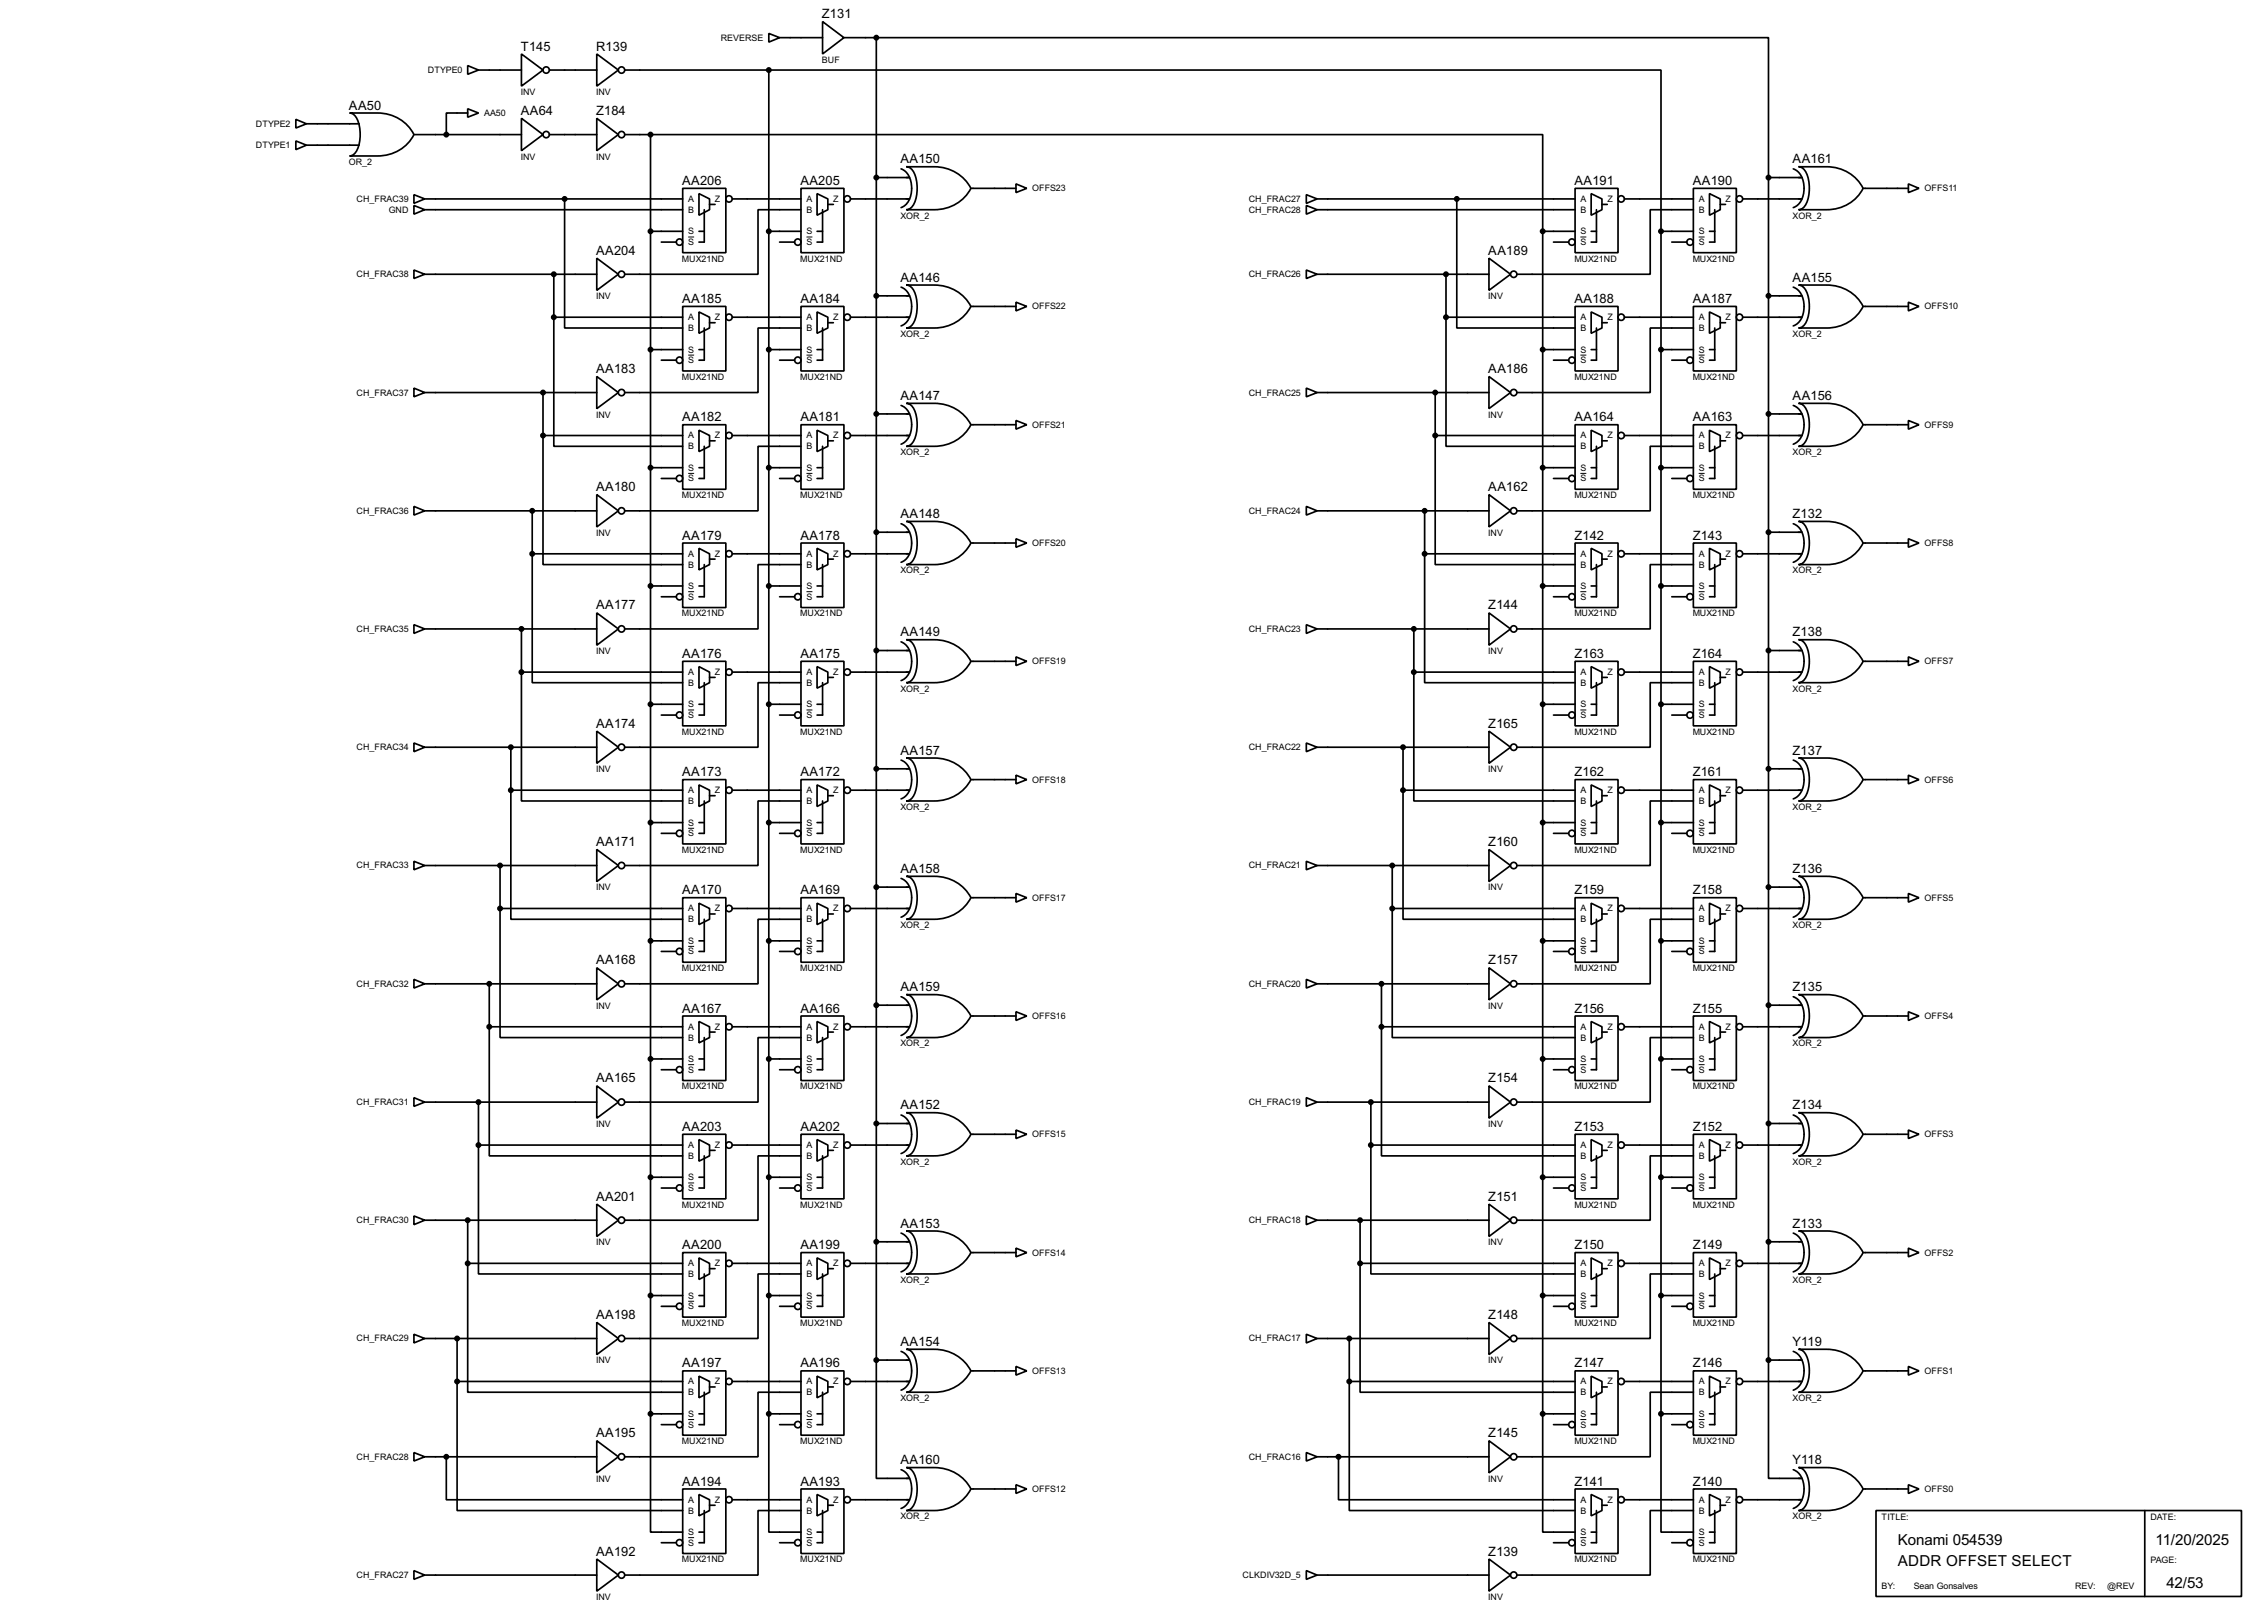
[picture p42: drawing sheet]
<svg xmlns="http://www.w3.org/2000/svg" width="536mm" height="383mm" viewBox="0 0 536 383" stroke-linecap="round" stroke-linejoin="round" font-family="sans-serif">
<defs><g id="words">
<g font-size="4">
<text x="448.4" y="365.1">Konami 054539</text>
<text x="509.3" y="365.1">11/20/2025</text>
<text x="448.4" y="370.1">ADDR OFFSET SELECT</text>
<text x="511.9" y="375.2">42/53</text>
</g>
<g font-size="3.4">
<text x="194.2" y="4.3">Z131</text>
<text x="123.1" y="12">T145</text>
<text x="140.9" y="12">R139</text>
<text x="82.5" y="25.9">AA50</text>
<text x="123.1" y="27.2">AA64</text>
<text x="140.9" y="27.2">Z184</text>
<text x="212.8" y="38.6">AA150</text>
<text x="423.6" y="38.6">AA161</text>
<text x="161.2" y="43.7">AA206</text>
<text x="189.1" y="43.7">AA205</text>
<text x="372" y="43.7">AA191</text>
<text x="400" y="43.7">AA190</text>
<text x="140.9" y="60.2">AA204</text>
<text x="351.7" y="60.2">AA189</text>
<text x="161.2" y="71.6">AA185</text>
<text x="189.1" y="71.6">AA184</text>
<text x="212.8" y="66.6">AA146</text>
<text x="372" y="71.6">AA188</text>
<text x="400" y="71.6">AA187</text>
<text x="423.6" y="66.6">AA155</text>
<text x="140.9" y="88.2">AA183</text>
<text x="351.7" y="88.2">AA186</text>
<text x="212.8" y="94.5">AA147</text>
<text x="423.6" y="94.5">AA156</text>
<text x="161.2" y="99.5">AA182</text>
<text x="189.1" y="99.5">AA181</text>
<text x="372" y="99.5">AA164</text>
<text x="400" y="99.5">AA163</text>
<text x="140.9" y="116.1">AA180</text>
<text x="351.7" y="116.1">AA162</text>
<text x="212.8" y="122.4">AA148</text>
<text x="423.6" y="122.4">Z132</text>
<text x="161.2" y="127.5">AA179</text>
<text x="189.1" y="127.5">AA178</text>
<text x="372" y="127.5">Z142</text>
<text x="400" y="127.5">Z143</text>
<text x="140.9" y="144">AA177</text>
<text x="351.7" y="144">Z144</text>
<text x="161.2" y="155.5">AA176</text>
<text x="189.1" y="155.5">AA175</text>
<text x="212.8" y="150.3">AA149</text>
<text x="372" y="155.5">Z163</text>
<text x="400" y="155.5">Z164</text>
<text x="423.6" y="150.3">Z138</text>
<text x="140.9" y="172">AA174</text>
<text x="351.7" y="172">Z165</text>
<text x="212.8" y="178.3">AA157</text>
<text x="423.6" y="178.3">Z137</text>
<text x="161.2" y="183.4">AA173</text>
<text x="189.1" y="183.4">AA172</text>
<text x="372" y="183.4">Z162</text>
<text x="400" y="183.4">Z161</text>
<text x="140.9" y="199.9">AA171</text>
<text x="351.7" y="199.9">Z160</text>
<text x="212.8" y="206.3">AA158</text>
<text x="423.6" y="206.3">Z136</text>
<text x="161.2" y="211.3">AA170</text>
<text x="189.1" y="211.3">AA169</text>
<text x="372" y="211.3">Z159</text>
<text x="400" y="211.3">Z158</text>
<text x="140.9" y="227.9">AA168</text>
<text x="351.7" y="227.9">Z157</text>
<text x="161.2" y="239.3">AA167</text>
<text x="189.1" y="239.3">AA166</text>
<text x="212.8" y="234.2">AA159</text>
<text x="372" y="239.3">Z156</text>
<text x="400" y="239.3">Z155</text>
<text x="423.6" y="234.2">Z135</text>
<text x="140.9" y="255.8">AA165</text>
<text x="351.7" y="255.8">Z154</text>
<text x="212.8" y="262.1">AA152</text>
<text x="423.6" y="262.1">Z134</text>
<text x="161.2" y="267.2">AA203</text>
<text x="189.1" y="267.2">AA202</text>
<text x="372" y="267.2">Z153</text>
<text x="400" y="267.2">Z152</text>
<text x="140.9" y="283.7">AA201</text>
<text x="351.7" y="283.7">Z151</text>
<text x="212.8" y="290.1">AA153</text>
<text x="423.6" y="290.1">Z133</text>
<text x="161.2" y="295.2">AA200</text>
<text x="189.1" y="295.2">AA199</text>
<text x="372" y="295.2">Z150</text>
<text x="400" y="295.2">Z149</text>
<text x="140.9" y="311.7">AA198</text>
<text x="351.7" y="311.7">Z148</text>
<text x="161.2" y="323.1">AA197</text>
<text x="189.1" y="323.1">AA196</text>
<text x="212.8" y="318">AA154</text>
<text x="372" y="323.1">Z147</text>
<text x="400" y="323.1">Z146</text>
<text x="423.6" y="318">Y119</text>
<text x="140.9" y="339.6">AA195</text>
<text x="351.7" y="339.6">Z145</text>
<text x="212.8" y="346">AA160</text>
<text x="423.6" y="346">Y118</text>
<text x="161.2" y="351">AA194</text>
<text x="189.1" y="351">AA193</text>
<text x="372" y="351">Z141</text>
<text x="400" y="351">Z140</text>
<text x="140.9" y="367.6">AA192</text>
<text x="351.7" y="367.6">Z139</text>
</g>
<g font-size="2.4">
<text x="170.3" y="9.6">REVERSE</text>
<text x="101.1" y="17.2">DTYPE0</text>
<text x="194.2" y="14.8">BUF</text>
<text x="123" y="22.5">INV</text>
<text x="140.8" y="22.5">INV</text>
<text x="60.4" y="30">DTYPE2</text>
<text x="114.4" y="27.4">AA50</text>
<text x="60.4" y="35">DTYPE1</text>
<text x="82.4" y="38.9">OR_2</text>
<text x="123" y="37.7">INV</text>
<text x="140.8" y="37.7">INV</text>
<text x="84.2" y="47.7">CH_FRAC39</text>
<text x="162.6" y="47.7">A</text>
<text x="168.9" y="47.7">Z</text>
<text x="190.6" y="47.7">A</text>
<text x="196.9" y="47.7">Z</text>
<text x="243.9" y="45.2">OFFS23</text>
<text x="295" y="47.7">CH_FRAC27</text>
<text x="373.4" y="47.7">A</text>
<text x="379.8" y="47.7">Z</text>
<text x="401.4" y="47.7">A</text>
<text x="407.7" y="47.7">Z</text>
<text x="454.7" y="45.2">OFFS11</text>
<text x="91.8" y="50.2">GND</text>
<text x="162.6" y="50.2">B</text>
<text x="190.6" y="50.2">B</text>
<text x="212.7" y="51.6">XOR_2</text>
<text x="295" y="50.2">CH_FRAC28</text>
<text x="373.4" y="50.2">B</text>
<text x="401.4" y="50.2">B</text>
<text x="423.5" y="51.6">XOR_2</text>
<text x="162.6" y="55.4">S</text>
<text x="162.6" y="57.9">S</text>
<text x="190.6" y="55.4">S</text>
<text x="190.6" y="57.9">S</text>
<text x="373.4" y="55.4">S</text>
<text x="373.4" y="57.9">S</text>
<text x="401.4" y="55.4">S</text>
<text x="401.4" y="57.9">S</text>
<text x="84.2" y="65.5">CH_FRAC38</text>
<text x="161.1" y="61.8">MUX21ND</text>
<text x="189.1" y="61.8">MUX21ND</text>
<text x="295" y="65.5">CH_FRAC26</text>
<text x="372" y="61.8">MUX21ND</text>
<text x="399.9" y="61.8">MUX21ND</text>
<text x="140.8" y="70.7">INV</text>
<text x="351.6" y="70.7">INV</text>
<text x="162.6" y="75.6">A</text>
<text x="168.9" y="75.6">Z</text>
<text x="190.6" y="75.6">A</text>
<text x="196.9" y="75.6">Z</text>
<text x="243.9" y="73.1">OFFS22</text>
<text x="373.4" y="75.6">A</text>
<text x="379.8" y="75.6">Z</text>
<text x="401.4" y="75.6">A</text>
<text x="407.7" y="75.6">Z</text>
<text x="454.7" y="73.1">OFFS10</text>
<text x="162.6" y="83.3">S</text>
<text x="162.6" y="78.2">B</text>
<text x="190.6" y="83.3">S</text>
<text x="190.6" y="78.2">B</text>
<text x="212.7" y="79.6">XOR_2</text>
<text x="373.4" y="83.3">S</text>
<text x="373.4" y="78.2">B</text>
<text x="401.4" y="83.3">S</text>
<text x="401.4" y="78.2">B</text>
<text x="423.5" y="79.6">XOR_2</text>
<text x="161.1" y="89.7">MUX21ND</text>
<text x="162.6" y="85.8">S</text>
<text x="189.1" y="89.7">MUX21ND</text>
<text x="190.6" y="85.8">S</text>
<text x="372" y="89.7">MUX21ND</text>
<text x="373.4" y="85.8">S</text>
<text x="399.9" y="89.7">MUX21ND</text>
<text x="401.4" y="85.8">S</text>
<text x="84.2" y="93.5">CH_FRAC37</text>
<text x="295" y="93.5">CH_FRAC25</text>
<text x="140.8" y="98.7">INV</text>
<text x="243.9" y="101">OFFS21</text>
<text x="351.6" y="98.7">INV</text>
<text x="454.7" y="101">OFFS9</text>
<text x="162.6" y="103.6">A</text>
<text x="162.6" y="106.2">B</text>
<text x="168.9" y="103.6">Z</text>
<text x="190.6" y="103.6">A</text>
<text x="190.6" y="106.2">B</text>
<text x="196.9" y="103.6">Z</text>
<text x="212.7" y="107.6">XOR_2</text>
<text x="373.4" y="103.6">A</text>
<text x="373.4" y="106.2">B</text>
<text x="379.8" y="103.6">Z</text>
<text x="401.4" y="103.6">A</text>
<text x="401.4" y="106.2">B</text>
<text x="407.7" y="103.6">Z</text>
<text x="423.5" y="107.6">XOR_2</text>
<text x="162.6" y="111.2">S</text>
<text x="162.6" y="113.7">S</text>
<text x="190.6" y="111.2">S</text>
<text x="190.6" y="113.7">S</text>
<text x="373.4" y="111.2">S</text>
<text x="373.4" y="113.7">S</text>
<text x="401.4" y="111.2">S</text>
<text x="401.4" y="113.7">S</text>
<text x="161.1" y="117.7">MUX21ND</text>
<text x="189.1" y="117.7">MUX21ND</text>
<text x="372" y="117.7">MUX21ND</text>
<text x="399.9" y="117.7">MUX21ND</text>
<text x="84.2" y="121.4">CH_FRAC36</text>
<text x="295" y="121.4">CH_FRAC24</text>
<text x="140.8" y="126.6">INV</text>
<text x="162.6" y="131.6">A</text>
<text x="168.9" y="131.6">Z</text>
<text x="190.6" y="131.6">A</text>
<text x="196.9" y="131.6">Z</text>
<text x="243.9" y="129">OFFS20</text>
<text x="351.6" y="126.6">INV</text>
<text x="373.4" y="131.6">A</text>
<text x="379.8" y="131.6">Z</text>
<text x="401.4" y="131.6">A</text>
<text x="407.7" y="131.6">Z</text>
<text x="454.7" y="129">OFFS8</text>
<text x="162.6" y="134.1">B</text>
<text x="190.6" y="134.1">B</text>
<text x="212.7" y="135.5">XOR_2</text>
<text x="373.4" y="134.1">B</text>
<text x="401.4" y="134.1">B</text>
<text x="423.5" y="135.5">XOR_2</text>
<text x="162.6" y="139.2">S</text>
<text x="162.6" y="141.7">S</text>
<text x="190.6" y="139.2">S</text>
<text x="190.6" y="141.7">S</text>
<text x="373.4" y="139.2">S</text>
<text x="373.4" y="141.7">S</text>
<text x="401.4" y="139.2">S</text>
<text x="401.4" y="141.7">S</text>
<text x="84.2" y="149.3">CH_FRAC35</text>
<text x="161.1" y="145.7">MUX21ND</text>
<text x="189.1" y="145.7">MUX21ND</text>
<text x="295" y="149.3">CH_FRAC23</text>
<text x="372" y="145.7">MUX21ND</text>
<text x="399.9" y="145.7">MUX21ND</text>
<text x="140.8" y="154.5">INV</text>
<text x="351.6" y="154.5">INV</text>
<text x="162.6" y="159.5">A</text>
<text x="168.9" y="159.5">Z</text>
<text x="190.6" y="159.5">A</text>
<text x="196.9" y="159.5">Z</text>
<text x="243.9" y="157">OFFS19</text>
<text x="373.4" y="159.5">A</text>
<text x="379.8" y="159.5">Z</text>
<text x="401.4" y="159.5">A</text>
<text x="407.7" y="159.5">Z</text>
<text x="454.7" y="157">OFFS7</text>
<text x="162.6" y="167.1">S</text>
<text x="162.6" y="162">B</text>
<text x="190.6" y="167.1">S</text>
<text x="190.6" y="162">B</text>
<text x="212.7" y="163.4">XOR_2</text>
<text x="373.4" y="167.1">S</text>
<text x="373.4" y="162">B</text>
<text x="401.4" y="167.1">S</text>
<text x="401.4" y="162">B</text>
<text x="423.5" y="163.4">XOR_2</text>
<text x="161.1" y="173.6">MUX21ND</text>
<text x="162.6" y="169.7">S</text>
<text x="189.1" y="173.6">MUX21ND</text>
<text x="190.6" y="169.7">S</text>
<text x="372" y="173.6">MUX21ND</text>
<text x="373.4" y="169.7">S</text>
<text x="399.9" y="173.6">MUX21ND</text>
<text x="401.4" y="169.7">S</text>
<text x="84.2" y="177.3">CH_FRAC34</text>
<text x="295" y="177.3">CH_FRAC22</text>
<text x="140.8" y="182.5">INV</text>
<text x="243.9" y="184.9">OFFS18</text>
<text x="351.6" y="182.5">INV</text>
<text x="454.7" y="184.9">OFFS6</text>
<text x="162.6" y="187.4">A</text>
<text x="162.6" y="190">B</text>
<text x="168.9" y="187.4">Z</text>
<text x="190.6" y="187.4">A</text>
<text x="190.6" y="190">B</text>
<text x="196.9" y="187.4">Z</text>
<text x="212.7" y="191.4">XOR_2</text>
<text x="373.4" y="187.4">A</text>
<text x="373.4" y="190">B</text>
<text x="379.8" y="187.4">Z</text>
<text x="401.4" y="187.4">A</text>
<text x="401.4" y="190">B</text>
<text x="407.7" y="187.4">Z</text>
<text x="423.5" y="191.4">XOR_2</text>
<text x="162.6" y="195.1">S</text>
<text x="162.6" y="197.6">S</text>
<text x="190.6" y="195.1">S</text>
<text x="190.6" y="197.6">S</text>
<text x="373.4" y="195.1">S</text>
<text x="373.4" y="197.6">S</text>
<text x="401.4" y="195.1">S</text>
<text x="401.4" y="197.6">S</text>
<text x="161.1" y="201.5">MUX21ND</text>
<text x="189.1" y="201.5">MUX21ND</text>
<text x="372" y="201.5">MUX21ND</text>
<text x="399.9" y="201.5">MUX21ND</text>
<text x="84.2" y="205.2">CH_FRAC33</text>
<text x="295" y="205.2">CH_FRAC21</text>
<text x="140.8" y="210.4">INV</text>
<text x="162.6" y="215.4">A</text>
<text x="168.9" y="215.4">Z</text>
<text x="190.6" y="215.4">A</text>
<text x="196.9" y="215.4">Z</text>
<text x="243.9" y="212.8">OFFS17</text>
<text x="351.6" y="210.4">INV</text>
<text x="373.4" y="215.4">A</text>
<text x="379.8" y="215.4">Z</text>
<text x="401.4" y="215.4">A</text>
<text x="407.7" y="215.4">Z</text>
<text x="454.7" y="212.8">OFFS5</text>
<text x="162.6" y="217.9">B</text>
<text x="190.6" y="217.9">B</text>
<text x="212.7" y="219.3">XOR_2</text>
<text x="373.4" y="217.9">B</text>
<text x="401.4" y="217.9">B</text>
<text x="423.5" y="219.3">XOR_2</text>
<text x="162.6" y="223">S</text>
<text x="162.6" y="225.5">S</text>
<text x="190.6" y="223">S</text>
<text x="190.6" y="225.5">S</text>
<text x="373.4" y="223">S</text>
<text x="373.4" y="225.5">S</text>
<text x="401.4" y="223">S</text>
<text x="401.4" y="225.5">S</text>
<text x="84.2" y="233.2">CH_FRAC32</text>
<text x="161.1" y="229.5">MUX21ND</text>
<text x="189.1" y="229.5">MUX21ND</text>
<text x="295" y="233.2">CH_FRAC20</text>
<text x="372" y="229.5">MUX21ND</text>
<text x="399.9" y="229.5">MUX21ND</text>
<text x="140.8" y="238.4">INV</text>
<text x="351.6" y="238.4">INV</text>
<text x="162.6" y="243.3">A</text>
<text x="162.6" y="245.9">B</text>
<text x="168.9" y="243.3">Z</text>
<text x="190.6" y="243.3">A</text>
<text x="190.6" y="245.9">B</text>
<text x="196.9" y="243.3">Z</text>
<text x="243.9" y="240.8">OFFS16</text>
<text x="373.4" y="243.3">A</text>
<text x="373.4" y="245.9">B</text>
<text x="379.8" y="243.3">Z</text>
<text x="401.4" y="243.3">A</text>
<text x="401.4" y="245.9">B</text>
<text x="407.7" y="243.3">Z</text>
<text x="454.7" y="240.8">OFFS4</text>
<text x="162.6" y="250.9">S</text>
<text x="190.6" y="250.9">S</text>
<text x="212.7" y="247.3">XOR_2</text>
<text x="373.4" y="250.9">S</text>
<text x="401.4" y="250.9">S</text>
<text x="423.5" y="247.3">XOR_2</text>
<text x="161.1" y="257.4">MUX21ND</text>
<text x="162.6" y="253.5">S</text>
<text x="189.1" y="257.4">MUX21ND</text>
<text x="190.6" y="253.5">S</text>
<text x="372" y="257.4">MUX21ND</text>
<text x="373.4" y="253.5">S</text>
<text x="399.9" y="257.4">MUX21ND</text>
<text x="401.4" y="253.5">S</text>
<text x="84.2" y="261.1">CH_FRAC31</text>
<text x="295" y="261.1">CH_FRAC19</text>
<text x="140.8" y="266.3">INV</text>
<text x="243.9" y="268.7">OFFS15</text>
<text x="351.6" y="266.3">INV</text>
<text x="454.7" y="268.7">OFFS3</text>
<text x="162.6" y="271.3">A</text>
<text x="162.6" y="273.8">B</text>
<text x="168.9" y="271.3">Z</text>
<text x="190.6" y="271.3">A</text>
<text x="190.6" y="273.8">B</text>
<text x="196.9" y="271.3">Z</text>
<text x="212.7" y="275.2">XOR_2</text>
<text x="373.4" y="271.3">A</text>
<text x="373.4" y="273.8">B</text>
<text x="379.8" y="271.3">Z</text>
<text x="401.4" y="271.3">A</text>
<text x="401.4" y="273.8">B</text>
<text x="407.7" y="271.3">Z</text>
<text x="423.5" y="275.2">XOR_2</text>
<text x="162.6" y="278.9">S</text>
<text x="162.6" y="281.4">S</text>
<text x="190.6" y="278.9">S</text>
<text x="190.6" y="281.4">S</text>
<text x="373.4" y="278.9">S</text>
<text x="373.4" y="281.4">S</text>
<text x="401.4" y="278.9">S</text>
<text x="401.4" y="281.4">S</text>
<text x="161.1" y="285.4">MUX21ND</text>
<text x="189.1" y="285.4">MUX21ND</text>
<text x="372" y="285.4">MUX21ND</text>
<text x="399.9" y="285.4">MUX21ND</text>
<text x="84.2" y="289">CH_FRAC30</text>
<text x="295" y="289">CH_FRAC18</text>
<text x="140.8" y="294.3">INV</text>
<text x="162.6" y="299.2">A</text>
<text x="168.9" y="299.2">Z</text>
<text x="190.6" y="299.2">A</text>
<text x="196.9" y="299.2">Z</text>
<text x="243.9" y="296.7">OFFS14</text>
<text x="351.6" y="294.3">INV</text>
<text x="373.4" y="299.2">A</text>
<text x="379.8" y="299.2">Z</text>
<text x="401.4" y="299.2">A</text>
<text x="407.7" y="299.2">Z</text>
<text x="454.7" y="296.7">OFFS2</text>
<text x="162.6" y="301.7">B</text>
<text x="190.6" y="301.7">B</text>
<text x="212.7" y="303.1">XOR_2</text>
<text x="373.4" y="301.7">B</text>
<text x="401.4" y="301.7">B</text>
<text x="423.5" y="303.1">XOR_2</text>
<text x="162.6" y="306.8">S</text>
<text x="162.6" y="309.4">S</text>
<text x="190.6" y="306.8">S</text>
<text x="190.6" y="309.4">S</text>
<text x="373.4" y="306.8">S</text>
<text x="373.4" y="309.4">S</text>
<text x="401.4" y="306.8">S</text>
<text x="401.4" y="309.4">S</text>
<text x="84.2" y="317">CH_FRAC29</text>
<text x="161.1" y="313.3">MUX21ND</text>
<text x="189.1" y="313.3">MUX21ND</text>
<text x="295" y="317">CH_FRAC17</text>
<text x="372" y="313.3">MUX21ND</text>
<text x="399.9" y="313.3">MUX21ND</text>
<text x="140.8" y="322.2">INV</text>
<text x="351.6" y="322.2">INV</text>
<text x="162.6" y="327.1">A</text>
<text x="162.6" y="329.7">B</text>
<text x="168.9" y="327.1">Z</text>
<text x="190.6" y="327.1">A</text>
<text x="190.6" y="329.7">B</text>
<text x="196.9" y="327.1">Z</text>
<text x="243.9" y="324.6">OFFS13</text>
<text x="373.4" y="327.1">A</text>
<text x="373.4" y="329.7">B</text>
<text x="379.8" y="327.1">Z</text>
<text x="401.4" y="327.1">A</text>
<text x="401.4" y="329.7">B</text>
<text x="407.7" y="327.1">Z</text>
<text x="454.7" y="324.6">OFFS1</text>
<text x="162.6" y="334.8">S</text>
<text x="190.6" y="334.8">S</text>
<text x="212.7" y="331.1">XOR_2</text>
<text x="373.4" y="334.8">S</text>
<text x="401.4" y="334.8">S</text>
<text x="423.5" y="331.1">XOR_2</text>
<text x="161.1" y="341.2">MUX21ND</text>
<text x="162.6" y="337.3">S</text>
<text x="189.1" y="341.2">MUX21ND</text>
<text x="190.6" y="337.3">S</text>
<text x="372" y="341.2">MUX21ND</text>
<text x="373.4" y="337.3">S</text>
<text x="399.9" y="341.2">MUX21ND</text>
<text x="401.4" y="337.3">S</text>
<text x="84.2" y="344.9">CH_FRAC28</text>
<text x="295" y="344.9">CH_FRAC16</text>
<text x="140.8" y="350.1">INV</text>
<text x="243.9" y="352.5">OFFS12</text>
<text x="351.6" y="350.1">INV</text>
<text x="454.7" y="352.5">OFFS0</text>
<text x="162.6" y="355.1">A</text>
<text x="162.6" y="357.6">B</text>
<text x="168.9" y="355.1">Z</text>
<text x="190.6" y="355.1">A</text>
<text x="190.6" y="357.6">B</text>
<text x="196.9" y="355.1">Z</text>
<text x="212.7" y="359">XOR_2</text>
<text x="373.4" y="355.1">A</text>
<text x="373.4" y="357.6">B</text>
<text x="379.8" y="355.1">Z</text>
<text x="401.4" y="355.1">A</text>
<text x="401.4" y="357.6">B</text>
<text x="407.7" y="355.1">Z</text>
<text x="423.5" y="359">XOR_2</text>
<text x="444.6" y="359.1">TITLE:</text>
<text x="508.1" y="359.1">DATE:</text>
<text x="162.6" y="362.7">S</text>
<text x="162.6" y="365.2">S</text>
<text x="190.6" y="362.7">S</text>
<text x="190.6" y="365.2">S</text>
<text x="373.4" y="362.7">S</text>
<text x="373.4" y="365.2">S</text>
<text x="401.4" y="362.7">S</text>
<text x="401.4" y="365.2">S</text>
<text x="161.1" y="369.2">MUX21ND</text>
<text x="189.1" y="369.2">MUX21ND</text>
<text x="372" y="369.2">MUX21ND</text>
<text x="399.9" y="369.2">MUX21ND</text>
<text x="508.1" y="369.2">PAGE:</text>
<text x="84.2" y="372.9">CH_FRAC27</text>
<text x="293.6" y="372.9">CLKDIV32D_5</text>
<text x="444.6" y="375.6">BY:</text>
<text x="452.2" y="375.6">Sean Gonsalves</text>
<text x="490.3" y="375.6">REV:</text>
<text x="497.9" y="375.6">@REV</text>
<text x="140.8" y="378.1">INV</text>
<text x="351.6" y="378.1">INV</text>
</g>
</g></defs>
<g fill="none" stroke="#000" stroke-width=".4">
<path d="M110.5 15.5l2.6 1.1-2.6 1zM113.1 16.6h10.1M123.2 12.8l5.1 3.8-5.1 3.8zM129.8 16.6h11.2M141 12.8l5.1 3.8-5.1 3.8zM147.6 16.6h34.1M181.7 7.9l2.5 1-2.5 1.1zM181.7 16.6h210.8v38.1M181.7 16.6v317.5M184.2 8.9h10.2M194.4 5.1l5 3.8-5 3.9zM199.4 8.9h7.7"/>
<path d="M207.1 8.9h210.8v33.1M207.1 8.9v312.5M69.9 28.2l2.5 1.1-2.5 1zM69.9 33.3l2.5 1-2.5 1.1zM72.4 29.3h12.5M72.4 34.3h12.5M82.6 26.7h6.6a9.5 9.5 0 0 1 8.6 5.1 9.4 9.4 0 0 1-8.6 5.1h-6.6a3.2 3.2 0 0 0 2.3-3.2 7.9 7.9 0 0 0-1.3-6.6zM97.8 31.8h25.4M110.5 25.7l2.6 1-2.6 1zM110.5 26.7h-5v5.1M123.2 28l5.1 3.8-5.1 3.8zM129.8 31.8h11.2"/>
<path d="M141 28l5.1 3.8-5.1 3.8zM147.6 31.8h6.1M153.7 31.8h210.8v22.9M153.7 31.8v302.3M212.9 39.9a5.2 5.2 0 0 1 2.3 6.2 3.9 3.9 0 0 1-2.3 3M214.2 39.4h6.6a9.6 9.6 0 0 1 8.6 5.1 9.6 9.6 0 0 1-8.6 5.1h-6.6a3.2 3.2 0 0 0 2.3-3.2 7.8 7.8 0 0 0-1.3-6.6zM423.7 39.9a5.1 5.1 0 0 1 2.4 6.2 3.9 3.9 0 0 1-2.4 3M425 39.4h6.6a9.5 9.5 0 0 1 8.6 5.1 9.4 9.4 0 0 1-8.6 5.1h-6.6a3.2 3.2 0 0 0 2.3-3.2 7.8 7.8 0 0 0-1.3-6.6zM97.8 46l2.6 1-2.6 1.1zM97.8 48.6l2.6 1-2.6 1zM100.4 47h60.9M100.4 49.6h60.9"/>
<path d="M133.4 47v30.5h27.9M153.7 54.7h7.6M156.3 57.2h3.5M161.3 44.5h10.2v15.2h-10.2zM165.2 45.8l2.5 1.2v2.6l-2.5 1.3zM165.2 54.7h1.2M166.4 49.6v7.6h-1.2M167.7 48.3h1.3M173 47h16.3M181.7 54.7h7.6M184.2 57.2h3.6M189.3 44.5h10.1v15.2h-10.1z"/>
<path d="M189.3 49.6h-10.2v15.2h-31.5M193.1 45.8l2.5 1.2v2.6l-2.5 1.3zM193.1 54.7h1.3M194.4 49.6v7.6h-1.3M195.6 48.3h1.3M201 47h13.9M207.1 42h7.8M229.4 44.5h10.7M240.1 43.5l2.5 1-2.5 1zM308.7 46l2.5 1-2.5 1.1zM308.7 48.6l2.5 1-2.5 1zM311.2 47h61"/>
<path d="M311.2 49.6h61M344.2 47v30.5h28M364.5 54.7h7.7M364.5 54.7v279.4M367.1 57.2h3.5M372.2 44.5h10.1v15.2h-10.1zM376 45.8l2.5 1.2v2.6l-2.5 1.3zM376 54.7h1.2M377.2 49.6v7.6h-1.2M378.5 48.3h1.3M383.8 47h16.3M392.5 54.7h7.6"/>
<path d="M392.5 54.7v279.4M395 57.2h3.6M400.1 44.5h10.2v15.2h-10.2zM400.1 49.6h-10.2v15.2h-31.5M403.9 45.8l2.6 1.2v2.6l-2.6 1.3zM403.9 54.7h1.3M405.2 49.6v7.6h-1.3M406.5 48.3h1.2M411.8 47h14M417.9 42h7.9M417.9 42v279.4M440.2 44.5h10.7"/>
<path d="M450.9 43.5l2.5 1-2.5 1zM97.8 63.8l2.6 1-2.6 1zM100.4 64.8h40.6M130.9 75v30.5h30.4M130.9 75h30.4M130.9 64.8v10.2M141 61l5.1 3.8-5.1 3.8zM161.3 72.4h10.2v15.3h-10.2zM165.2 73.7l2.5 1.3v2.5l-2.5 1.3zM166.4 77.5v7.6h-1.2M167.7 76.3h1.3M173 75h16.3"/>
<path d="M189.3 72.4h10.1v15.3h-10.1zM189.3 77.5h-10.2v15.3h-31.5M193.1 73.7l2.5 1.3v2.5l-2.5 1.3zM194.4 77.5v7.6h-1.3M195.6 76.3h1.3M201 75h13.9M207.1 69.9h7.8M212.9 67.9a5.1 5.1 0 0 1 2.3 6.1 3.9 3.9 0 0 1-2.3 3M214.2 67.4h6.6a9.6 9.6 0 0 1 8.6 5 9.6 9.6 0 0 1-8.6 5.1h-6.6a3.2 3.2 0 0 0 2.3-3.1 7.7 7.7 0 0 0-1.3-6.6zM229.4 72.4h10.7M240.1 71.4l2.5 1-2.5 1.1zM308.7 63.8l2.5 1-2.5 1z"/>
<path d="M311.2 64.8h40.6M341.7 75v30.5h30.5M341.7 75h30.5M341.7 64.8v10.2M351.8 61l5.1 3.8-5.1 3.8zM372.2 72.4h10.1v15.3h-10.1zM376 73.7l2.5 1.3v2.5l-2.5 1.3zM377.2 77.5v7.6h-1.2M378.5 76.3h1.3M383.8 75h16.3M400.1 72.4h10.2v15.3h-10.2zM400.1 77.5h-10.2v15.3h-31.5"/>
<path d="M403.9 73.7l2.6 1.3v2.5l-2.6 1.3zM405.2 77.5v7.6h-1.3M406.5 76.3h1.2M411.8 75h14M417.9 69.9h7.9M423.7 67.9a5.1 5.1 0 0 1 2.4 6.1 3.9 3.9 0 0 1-2.4 3M425 67.4h6.6a9.4 9.4 0 0 1 8.6 5 9.5 9.5 0 0 1-8.6 5.1h-6.6a3.2 3.2 0 0 0 2.3-3.1 7.7 7.7 0 0 0-1.3-6.6zM440.2 72.4h10.7M450.9 71.4l2.5 1-2.5 1.1zM97.8 91.7l2.6 1.1-2.6 1zM100.4 92.8h40.6M128.3 92.8v10.1"/>
<path d="M141 89l5.1 3.8-5.1 3.8zM153.7 82.6h7.6M156.3 85.1h3.5M165.2 82.6h1.2M181.7 82.6h7.6M184.2 85.1h3.6M193.1 82.6h1.3M207.1 97.8h7.8M212.9 95.8a5.1 5.1 0 0 1 2.3 6.2 4 4 0 0 1-2.3 3M214.2 95.3h6.6a9.6 9.6 0 0 1 8.6 5.1 9.6 9.6 0 0 1-8.6 5.1h-6.6a3.2 3.2 0 0 0 2.3-3.2 7.7 7.7 0 0 0-1.3-6.6zM240.1 99.4l2.5 1-2.5 1zM308.7 91.7l2.5 1.1-2.5 1z"/>
<path d="M311.2 92.8h40.6M339.1 92.8v10.1M351.8 89l5.1 3.8-5.1 3.8zM364.5 82.6h7.7M367.1 85.1h3.5M376 82.6h1.2M392.5 82.6h7.6M395 85.1h3.6M403.9 82.6h1.3M417.9 97.8h7.9M423.7 95.8a5.1 5.1 0 0 1 2.4 6.2 4 4 0 0 1-2.4 3M425 95.3h6.6a9.4 9.4 0 0 1 8.6 5.1 9.5 9.5 0 0 1-8.6 5.1h-6.6a3.2 3.2 0 0 0 2.3-3.2 7.7 7.7 0 0 0-1.3-6.6z"/>
<path d="M450.9 99.4l2.5 1-2.5 1zM97.8 119.7l2.6 1-2.6 1zM128.3 102.9v30.5h33M128.3 102.9h33M141 116.9l5.1 3.8-5.1 3.8zM153.7 110.5h7.6M156.3 113.1h3.5M161.3 100.4h10.2v15.2h-10.2zM165.2 101.7l2.5 1.2v2.6l-2.5 1.2zM165.2 110.5h1.2M166.4 105.5v7.6h-1.2M167.7 104.2h1.3"/>
<path d="M173 102.9h16.3M181.7 110.5h7.6M184.2 113.1h3.6M189.3 100.4h10.1v15.2h-10.1zM189.3 105.5h-10.2v15.2h-31.5M193.1 101.7l2.5 1.2v2.6l-2.5 1.2zM193.1 110.5h1.3M194.4 105.5v7.6h-1.3M195.6 104.2h1.3M201 102.9h13.9M229.4 100.4h10.7M308.7 119.7l2.5 1-2.5 1z"/>
<path d="M339.1 102.9v30.5h33.1M339.1 102.9h33.1M351.8 116.9l5.1 3.8-5.1 3.8zM364.5 110.5h7.7M367.1 113.1h3.5M372.2 100.4h10.1v15.2h-10.1zM376 101.7l2.5 1.2v2.6l-2.5 1.2zM376 110.5h1.2M377.2 105.5v7.6h-1.2M378.5 104.2h1.3M383.8 102.9h16.3M392.5 110.5h7.6"/>
<path d="M395 113.1h3.6M400.1 100.4h10.2v15.2h-10.2zM400.1 105.5h-10.2v15.2h-31.5M403.9 101.7l2.6 1.2v2.6l-2.6 1.2zM403.9 110.5h1.3M405.2 105.5v7.6h-1.3M406.5 104.2h1.2M411.8 102.9h14M440.2 100.4h10.7M100.4 120.7h40.6M125.8 130.9v30.4h35.5M125.8 130.9h35.5"/>
<path d="M125.8 120.7v10.2M153.7 138.5h7.6M161.3 128.3h10.2v15.3h-10.2zM165.2 129.6l2.5 1.3v2.5l-2.5 1.3zM165.2 138.5h1.2M166.4 133.4v7.6h-1.2M167.7 132.1h1.3M173 130.9h16.3M181.7 138.5h7.6M189.3 128.3h10.1v15.3h-10.1zM189.3 133.4h-10.2v15.2h-31.5M193.1 129.6l2.5 1.3v2.5l-2.5 1.3z"/>
<path d="M193.1 138.5h1.3M194.4 133.4v7.6h-1.3M195.6 132.1h1.3M201 130.9h13.9M207.1 125.8h7.8M212.9 123.8a5.1 5.1 0 0 1 2.3 6.1 3.8 3.8 0 0 1-2.3 3M214.2 123.2h6.6a9.6 9.6 0 0 1 8.6 5.1 9.6 9.6 0 0 1-8.6 5.1h-6.6a3.2 3.2 0 0 0 2.3-3.1 7.8 7.8 0 0 0-1.3-6.7zM229.4 128.3h10.7M240.1 127.3l2.5 1-2.5 1zM311.2 120.7h40.6M336.6 130.9v30.4h35.6M336.6 130.9h35.6"/>
<path d="M336.6 120.7v10.2M364.5 138.5h7.7M372.2 128.3h10.1v15.3h-10.1zM376 129.6l2.5 1.3v2.5l-2.5 1.3zM376 138.5h1.2M377.2 133.4v7.6h-1.2M378.5 132.1h1.3M383.8 130.9h16.3M392.5 138.5h7.6M400.1 128.3h10.2v15.3h-10.2zM400.1 133.4h-10.2v15.2h-31.5M403.9 129.6l2.6 1.3v2.5l-2.6 1.3z"/>
<path d="M403.9 138.5h1.3M405.2 133.4v7.6h-1.3M406.5 132.1h1.2M411.8 130.9h14M417.9 125.8h7.9M423.7 123.8a5.1 5.1 0 0 1 2.4 6.1 3.8 3.8 0 0 1-2.4 3M425 123.2h6.6a9.5 9.5 0 0 1 8.6 5.1 9.5 9.5 0 0 1-8.6 5.1h-6.6a3.2 3.2 0 0 0 2.3-3.1 7.8 7.8 0 0 0-1.3-6.7zM440.2 128.3h10.7M450.9 127.3l2.5 1-2.5 1zM97.8 147.6l2.6 1-2.6 1.1zM100.4 148.6h40.6M123.2 158.8v30.5h38.1"/>
<path d="M123.2 158.8h38.1M123.2 148.6v10.2M141 144.8l5.1 3.8-5.1 3.9zM156.3 141h3.5M161.3 156.3h10.2v15.2h-10.2zM165.2 157.5l2.5 1.3v2.5l-2.5 1.3zM173 158.8h16.3M184.2 141h3.6M189.3 156.3h10.1v15.2h-10.1zM193.1 157.5l2.5 1.3v2.5l-2.5 1.3zM201 158.8h13.9M207.1 153.7h7.8"/>
<path d="M212.9 151.7a5.2 5.2 0 0 1 2.3 6.2 3.8 3.8 0 0 1-2.3 2.9M214.2 151.2h6.6a9.6 9.6 0 0 1 8.6 5.1 9.6 9.6 0 0 1-8.6 5h-6.6a3.1 3.1 0 0 0 2.3-3.1 7.8 7.8 0 0 0-1.3-6.6zM229.4 156.3h10.7M240.1 155.2l2.5 1.1-2.5 1zM308.7 147.6l2.5 1-2.5 1.1zM311.2 148.6h40.6M334.1 158.8v30.5h38.1M334.1 158.8h38.1M334.1 148.6v10.2M351.8 144.8l5.1 3.8-5.1 3.9zM367.1 141h3.5M372.2 156.3h10.1v15.2h-10.1z"/>
<path d="M376 157.5l2.5 1.3v2.5l-2.5 1.3zM383.8 158.8h16.3M395 141h3.6M400.1 156.3h10.2v15.2h-10.2zM403.9 157.5l2.6 1.3v2.5l-2.6 1.3zM411.8 158.8h14M417.9 153.7h7.9M423.7 151.7a5.2 5.2 0 0 1 2.4 6.2 3.8 3.8 0 0 1-2.4 2.9M425 151.2h6.6a9.5 9.5 0 0 1 8.6 5.1 9.4 9.4 0 0 1-8.6 5h-6.6a3.1 3.1 0 0 0 2.3-3.1 7.8 7.8 0 0 0-1.3-6.6zM440.2 156.3h10.7M450.9 155.2l2.5 1.1-2.5 1zM97.8 175.6l2.6 1-2.6 1z"/>
<path d="M100.4 176.6h40.6M120.7 176.6v10.1M141 172.8l5.1 3.8-5.1 3.8zM153.7 166.4h7.6M156.3 169h3.5M165.2 166.4h1.2M166.4 161.3v7.7h-1.2M167.7 160.1h1.3M181.7 166.4h7.6M184.2 169h3.6M189.3 161.3h-10.2v15.3h-31.5M193.1 166.4h1.3"/>
<path d="M194.4 161.3v7.7h-1.3M195.6 160.1h1.3M212.9 179.6a5.2 5.2 0 0 1 2.3 6.2 3.9 3.9 0 0 1-2.3 3M214.2 179.1h6.6a9.6 9.6 0 0 1 8.6 5.1 9.6 9.6 0 0 1-8.6 5.1h-6.6a3.2 3.2 0 0 0 2.3-3.2 7.8 7.8 0 0 0-1.3-6.6zM308.7 175.6l2.5 1-2.5 1zM311.2 176.6h40.6M331.5 176.6v10.1M351.8 172.8l5.1 3.8-5.1 3.8zM364.5 166.4h7.7M367.1 169h3.5M376 166.4h1.2M377.2 161.3v7.7h-1.2"/>
<path d="M378.5 160.1h1.3M392.5 166.4h7.6M395 169h3.6M400.1 161.3h-10.2v15.3h-31.5M403.9 166.4h1.3M405.2 161.3v7.7h-1.3M406.5 160.1h1.2M423.7 179.6a5.1 5.1 0 0 1 2.4 6.2 3.9 3.9 0 0 1-2.4 3M425 179.1h6.6a9.5 9.5 0 0 1 8.6 5.1 9.4 9.4 0 0 1-8.6 5.1h-6.6a3.2 3.2 0 0 0 2.3-3.2 7.8 7.8 0 0 0-1.3-6.6zM120.7 186.7v30.5h40.6M120.7 186.7h40.6M153.7 194.4h7.6"/>
<path d="M156.3 196.9h3.5M161.3 184.2h10.2v15.2h-10.2zM165.2 185.5l2.5 1.2v2.6l-2.5 1.3zM165.2 194.4h1.2M166.4 189.3v7.6h-1.2M167.7 188h1.3M173 186.7h16.3M181.7 194.4h7.6M184.2 196.9h3.6M189.3 184.2h10.1v15.2h-10.1zM189.3 189.3h-10.2v15.2h-31.5M193.1 185.5l2.5 1.2v2.6l-2.5 1.3z"/>
<path d="M193.1 194.4h1.3M194.4 189.3v7.6h-1.3M195.6 188h1.3M201 186.7h13.9M207.1 181.7h7.8M229.4 184.2h10.7M240.1 183.2l2.5 1-2.5 1zM331.5 186.7v30.5h40.7M331.5 186.7h40.7M364.5 194.4h7.7M367.1 196.9h3.5M372.2 184.2h10.1v15.2h-10.1z"/>
<path d="M376 185.5l2.5 1.2v2.6l-2.5 1.3zM376 194.4h1.2M377.2 189.3v7.6h-1.2M378.5 188h1.3M383.8 186.7h16.3M392.5 194.4h7.6M395 196.9h3.6M400.1 184.2h10.2v15.2h-10.2zM400.1 189.3h-10.2v15.2h-31.5M403.9 185.5l2.6 1.2v2.6l-2.6 1.3zM403.9 194.4h1.3M405.2 189.3v7.6h-1.3"/>
<path d="M406.5 188h1.2M411.8 186.7h14M417.9 181.7h7.9M440.2 184.2h10.7M450.9 183.2l2.5 1-2.5 1zM97.8 203.5l2.6 1-2.6 1zM100.4 204.5h40.6M118.2 214.7v30.5h43.1M118.2 214.7h43.1M118.2 204.5v10.2M141 200.7l5.1 3.8-5.1 3.8zM161.3 212.1h10.2v15.3h-10.2z"/>
<path d="M165.2 213.4l2.5 1.3v2.5l-2.5 1.3zM166.4 217.2v7.6h-1.2M167.7 216h1.3M173 214.7h16.3M189.3 212.1h10.1v15.3h-10.1zM189.3 217.2h-10.2v15.3h-31.5M193.1 213.4l2.5 1.3v2.5l-2.5 1.3zM194.4 217.2v7.6h-1.3M195.6 216h1.3M201 214.7h13.9M207.1 209.6h7.8M212.9 207.6a5.1 5.1 0 0 1 2.3 6.1 3.9 3.9 0 0 1-2.3 3"/>
<path d="M214.2 207.1h6.6a9.6 9.6 0 0 1 8.6 5 9.6 9.6 0 0 1-8.6 5.1h-6.6a3.2 3.2 0 0 0 2.3-3.1 7.7 7.7 0 0 0-1.3-6.6zM229.4 212.1h10.7M240.1 211.1l2.5 1-2.5 1.1zM308.7 203.5l2.5 1-2.5 1zM311.2 204.5h40.6M329 214.7v30.5h43.2M329 214.7h43.2M329 204.5v10.2M351.8 200.7l5.1 3.8-5.1 3.8zM372.2 212.1h10.1v15.3h-10.1zM376 213.4l2.5 1.3v2.5l-2.5 1.3zM377.2 217.2v7.6h-1.2"/>
<path d="M378.5 216h1.3M383.8 214.7h16.3M400.1 212.1h10.2v15.3h-10.2zM400.1 217.2h-10.2v15.3h-31.5M403.9 213.4l2.6 1.3v2.5l-2.6 1.3zM405.2 217.2v7.6h-1.3M406.5 216h1.2M411.8 214.7h14M417.9 209.6h7.9M423.7 207.6a5.1 5.1 0 0 1 2.4 6.1 3.9 3.9 0 0 1-2.4 3M425 207.1h6.6a9.4 9.4 0 0 1 8.6 5 9.5 9.5 0 0 1-8.6 5.1h-6.6a3.2 3.2 0 0 0 2.3-3.1 7.7 7.7 0 0 0-1.3-6.6zM440.2 212.1h10.7"/>
<path d="M450.9 211.1l2.5 1-2.5 1.1zM97.8 231.4l2.6 1.1-2.6 1zM100.4 232.5h40.6M115.6 232.5v10.1M141 228.7l5.1 3.8-5.1 3.8zM153.7 222.3h7.6M156.3 224.8h3.5M165.2 222.3h1.2M181.7 222.3h7.6M184.2 224.8h3.6M193.1 222.3h1.3M207.1 237.5h7.8"/>
<path d="M212.9 235.5a5.1 5.1 0 0 1 2.3 6.2 4 4 0 0 1-2.3 3M214.2 235h6.6a9.6 9.6 0 0 1 8.6 5.1 9.6 9.6 0 0 1-8.6 5.1h-6.6a3.2 3.2 0 0 0 2.3-3.2 7.7 7.7 0 0 0-1.3-6.6zM240.1 239.1l2.5 1-2.5 1zM308.7 231.4l2.5 1.1-2.5 1zM311.2 232.5h40.6M326.4 232.5v10.1M351.8 228.7l5.1 3.8-5.1 3.8zM364.5 222.3h7.7M367.1 224.8h3.5M376 222.3h1.2M392.5 222.3h7.6M395 224.8h3.6"/>
<path d="M403.9 222.3h1.3M417.9 237.5h7.9M423.7 235.5a5.1 5.1 0 0 1 2.4 6.2 4 4 0 0 1-2.4 3M425 235h6.6a9.4 9.4 0 0 1 8.6 5.1 9.5 9.5 0 0 1-8.6 5.1h-6.6a3.2 3.2 0 0 0 2.3-3.2 7.7 7.7 0 0 0-1.3-6.6zM450.9 239.1l2.5 1-2.5 1zM97.8 259.4l2.6 1-2.6 1zM115.6 242.6v30.5h45.7M115.6 242.6h45.7M141 256.6l5.1 3.8-5.1 3.8zM153.7 250.2h7.6M156.3 252.8h3.5M161.3 240.1h10.2v15.2h-10.2z"/>
<path d="M165.2 241.4l2.5 1.2v2.6l-2.5 1.2zM165.2 250.2h1.2M166.4 245.2v7.6h-1.2M167.7 243.9h1.3M173 242.6h16.3M181.7 250.2h7.6M184.2 252.8h3.6M189.3 240.1h10.1v15.2h-10.1zM189.3 245.2h-10.2v15.2h-31.5M193.1 241.4l2.5 1.2v2.6l-2.5 1.2zM193.1 250.2h1.3M194.4 245.2v7.6h-1.3"/>
<path d="M195.6 243.9h1.3M201 242.6h13.9M229.4 240.1h10.7M308.7 259.4l2.5 1-2.5 1zM326.4 242.6v30.5h45.8M326.4 242.6h45.8M351.8 256.6l5.1 3.8-5.1 3.8zM364.5 250.2h7.7M367.1 252.8h3.5M372.2 240.1h10.1v15.2h-10.1zM376 241.4l2.5 1.2v2.6l-2.5 1.2zM376 250.2h1.2"/>
<path d="M377.2 245.2v7.6h-1.2M378.5 243.9h1.3M383.8 242.6h16.3M392.5 250.2h7.6M395 252.8h3.6M400.1 240.1h10.2v15.2h-10.2zM400.1 245.2h-10.2v15.2h-31.5M403.9 241.4l2.6 1.2v2.6l-2.6 1.2zM403.9 250.2h1.3M405.2 245.2v7.6h-1.3M406.5 243.9h1.2M411.8 242.6h14"/>
<path d="M440.2 240.1h10.7M100.4 260.4h40.6M113.1 270.6v30.4h48.2M113.1 270.6h48.2M113.1 260.4v10.2M153.7 278.2h7.6M161.3 268h10.2v15.3h-10.2zM165.2 269.3l2.5 1.3v2.5l-2.5 1.3zM165.2 278.2h1.2M166.4 273.1v7.6h-1.2M167.7 271.8h1.3M173 270.6h16.3"/>
<path d="M181.7 278.2h7.6M189.3 268h10.1v15.3h-10.1zM189.3 273.1h-10.2v15.2h-31.5M193.1 269.3l2.5 1.3v2.5l-2.5 1.3zM193.1 278.2h1.3M194.4 273.1v7.6h-1.3M195.6 271.8h1.3M201 270.6h13.9M207.1 265.5h7.8M212.9 263.5a5.1 5.1 0 0 1 2.3 6.1 3.8 3.8 0 0 1-2.3 3M214.2 262.9h6.6a9.6 9.6 0 0 1 8.6 5.1 9.6 9.6 0 0 1-8.6 5.1h-6.6a3.2 3.2 0 0 0 2.3-3.1 7.8 7.8 0 0 0-1.3-6.7zM229.4 268h10.7"/>
<path d="M240.1 267l2.5 1-2.5 1zM311.2 260.4h40.6M323.9 270.6v30.4h48.3M323.9 270.6h48.3M323.9 260.4v10.2M364.5 278.2h7.7M372.2 268h10.1v15.3h-10.1zM376 269.3l2.5 1.3v2.5l-2.5 1.3zM376 278.2h1.2M377.2 273.1v7.6h-1.2M378.5 271.8h1.3M383.8 270.6h16.3"/>
<path d="M392.5 278.2h7.6M400.1 268h10.2v15.3h-10.2zM400.1 273.1h-10.2v15.2h-31.5M403.9 269.3l2.6 1.3v2.5l-2.6 1.3zM403.9 278.2h1.3M405.2 273.1v7.6h-1.3M406.5 271.8h1.2M411.8 270.6h14M417.9 265.5h7.9M423.7 263.5a5.1 5.1 0 0 1 2.4 6.1 3.8 3.8 0 0 1-2.4 3M425 262.9h6.6a9.5 9.5 0 0 1 8.6 5.1 9.5 9.5 0 0 1-8.6 5.1h-6.6a3.2 3.2 0 0 0 2.3-3.1 7.8 7.8 0 0 0-1.3-6.7zM440.2 268h10.7"/>
<path d="M450.9 267l2.5 1-2.5 1zM97.8 287.3l2.6 1-2.6 1.1zM100.4 288.3h40.6M110.5 298.5v30.5h50.8M110.5 298.5h50.8M110.5 288.3v10.2M141 284.5l5.1 3.8-5.1 3.9zM156.3 280.7h3.5M161.3 296h10.2v15.2h-10.2zM165.2 297.2l2.5 1.3v2.5l-2.5 1.3zM167.7 299.8h1.3M173 298.5h16.3"/>
<path d="M184.2 280.7h3.6M189.3 296h10.1v15.2h-10.1zM193.1 297.2l2.5 1.3v2.5l-2.5 1.3zM195.6 299.8h1.3M201 298.5h13.9M207.1 293.4h7.8M212.9 291.4a5.2 5.2 0 0 1 2.3 6.2 3.8 3.8 0 0 1-2.3 2.9M214.2 290.9h6.6a9.6 9.6 0 0 1 8.6 5.1 9.6 9.6 0 0 1-8.6 5h-6.6a3.1 3.1 0 0 0 2.3-3.1 7.8 7.8 0 0 0-1.3-6.6zM229.4 296h10.7M240.1 294.9l2.5 1.1-2.5 1zM308.7 287.3l2.5 1-2.5 1.1zM311.2 288.3h40.6"/>
<path d="M321.4 298.5v30.5h50.8M321.4 298.5h50.8M321.4 288.3v10.2M351.8 284.5l5.1 3.8-5.1 3.9zM367.1 280.7h3.5M372.2 296h10.1v15.2h-10.1zM376 297.2l2.5 1.3v2.5l-2.5 1.3zM378.5 299.8h1.3M383.8 298.5h16.3M395 280.7h3.6M400.1 296h10.2v15.2h-10.2zM403.9 297.2l2.6 1.3v2.5l-2.6 1.3z"/>
<path d="M406.5 299.8h1.2M411.8 298.5h14M417.9 293.4h7.9M423.7 291.4a5.2 5.2 0 0 1 2.4 6.2 3.8 3.8 0 0 1-2.4 2.9M425 290.9h6.6a9.5 9.5 0 0 1 8.6 5.1 9.4 9.4 0 0 1-8.6 5h-6.6a3.1 3.1 0 0 0 2.3-3.1 7.8 7.8 0 0 0-1.3-6.6zM440.2 296h10.7M450.9 294.9l2.5 1.1-2.5 1zM97.8 315.3l2.6 1-2.6 1zM100.4 316.3h40.6M108 316.3v10.1M141 312.5l5.1 3.8-5.1 3.8zM153.7 306.1h7.6"/>
<path d="M156.3 308.7h3.5M165.2 306.1h1.2M166.4 301v7.7h-1.2M181.7 306.1h7.6M184.2 308.7h3.6M189.3 301h-10.2v15.3h-31.5M193.1 306.1h1.3M194.4 301v7.7h-1.3M212.9 319.3a5.2 5.2 0 0 1 2.3 6.2 3.9 3.9 0 0 1-2.3 3M214.2 318.8h6.6a9.6 9.6 0 0 1 8.6 5.1 9.6 9.6 0 0 1-8.6 5.1h-6.6a3.2 3.2 0 0 0 2.3-3.2 7.8 7.8 0 0 0-1.3-6.6zM308.7 315.3l2.5 1-2.5 1zM311.2 316.3h40.6"/>
<path d="M318.8 316.3v10.1M351.8 312.5l5.1 3.8-5.1 3.8zM364.5 306.1h7.7M367.1 308.7h3.5M376 306.1h1.2M377.2 301v7.7h-1.2M392.5 306.1h7.6M395 308.7h3.6M400.1 301h-10.2v15.3h-31.5M403.9 306.1h1.3M405.2 301v7.7h-1.3M423.7 319.3a5.1 5.1 0 0 1 2.4 6.2 3.9 3.9 0 0 1-2.4 3"/>
<path d="M425 318.8h6.6a9.5 9.5 0 0 1 8.6 5.1 9.4 9.4 0 0 1-8.6 5.1h-6.6a3.2 3.2 0 0 0 2.3-3.2 7.8 7.8 0 0 0-1.3-6.6zM108 326.4v30.5h53.3M108 326.4h53.3M153.7 334.1v27.9h7.6M153.7 334.1h7.6M156.3 336.6h3.5M161.3 323.9h10.2v15.2h-10.2zM165.2 325.2l2.5 1.2v2.6l-2.5 1.3zM165.2 334.1h1.2M166.4 329v7.6h-1.2M167.7 327.7h1.3M173 326.4h16.3"/>
<path d="M181.7 334.1v27.9h7.6M181.7 334.1h7.6M184.2 336.6h3.6M189.3 323.9h10.1v15.2h-10.1zM189.3 329h-10.2v15.2h-31.5M193.1 325.2l2.5 1.2v2.6l-2.5 1.3zM193.1 334.1h1.3M194.4 329v7.6h-1.3M195.6 327.7h1.3M201 326.4h13.9M207.1 321.4v27.9h7.8M207.1 321.4h7.8"/>
<path d="M229.4 323.9h10.7M240.1 322.9l2.5 1-2.5 1zM318.8 326.4v30.5h53.4M318.8 326.4h53.4M364.5 334.1v27.9h7.7M364.5 334.1h7.7M367.1 336.6h3.5M372.2 323.9h10.1v15.2h-10.1zM376 325.2l2.5 1.2v2.6l-2.5 1.3zM376 334.1h1.2M377.2 329v7.6h-1.2M378.5 327.7h1.3"/>
<path d="M383.8 326.4h16.3M392.5 334.1v27.9h7.6M392.5 334.1h7.6M395 336.6h3.6M400.1 323.9h10.2v15.2h-10.2zM400.1 329h-10.2v15.2h-31.5M403.9 325.2l2.6 1.2v2.6l-2.6 1.3zM403.9 334.1h1.3M405.2 329v7.6h-1.3M406.5 327.7h1.2M411.8 326.4h14M417.9 321.4v27.9h7.9"/>
<path d="M417.9 321.4h7.9M440.2 323.9h10.7M450.9 322.9l2.5 1-2.5 1zM97.8 343.2l2.6 1-2.6 1zM100.4 344.2h40.6M105.5 344.2v10.2h55.8M141 340.4l5.1 3.8-5.1 3.8zM161.3 351.8h10.2v15.3h-10.2zM165.2 353.1l2.5 1.3v2.5l-2.5 1.3zM166.4 356.9v7.6h-1.2M167.7 355.7h1.3M173 354.4h16.3"/>
<path d="M189.3 351.8h10.1v15.3h-10.1zM189.3 356.9h-10.2v15.3h-31.5M193.1 353.1l2.5 1.3v2.5l-2.5 1.3zM194.4 356.9v7.6h-1.3M195.6 355.7h1.3M201 354.4h13.9M212.9 347.3a5.1 5.1 0 0 1 2.3 6.1 3.9 3.9 0 0 1-2.3 3M214.2 346.8h6.6a9.6 9.6 0 0 1 8.6 5 9.6 9.6 0 0 1-8.6 5.1h-6.6a3.2 3.2 0 0 0 2.3-3.1 7.7 7.7 0 0 0-1.3-6.6zM229.4 351.8h10.7M240.1 350.8l2.5 1-2.5 1.1zM308.7 343.2l2.5 1-2.5 1zM311.2 344.2h40.6"/>
<path d="M316.3 344.2v10.2h55.9M351.8 340.4l5.1 3.8-5.1 3.8zM372.2 351.8h10.1v15.3h-10.1zM376 353.1l2.5 1.3v2.5l-2.5 1.3zM377.2 356.9v7.6h-1.2M378.5 355.7h1.3M383.8 354.4h16.3M400.1 351.8h10.2v15.3h-10.2zM400.1 356.9h-10.2v15.3h-31.5M403.9 353.1l2.6 1.3v2.5l-2.6 1.3zM405.2 356.9v7.6h-1.3M406.5 355.7h1.2"/>
<path d="M411.8 354.4h14M423.7 347.3a5.1 5.1 0 0 1 2.4 6.1 3.9 3.9 0 0 1-2.4 3M425 346.8h6.6a9.4 9.4 0 0 1 8.6 5 9.5 9.5 0 0 1-8.6 5.1h-6.6a3.2 3.2 0 0 0 2.3-3.1 7.7 7.7 0 0 0-1.3-6.6zM440.2 351.8h10.7M443.3 356.9h86.3v20.3h-86.3zM450.9 350.8l2.5 1-2.5 1.1zM506.8 356.9v20.3M97.8 371.1l2.6 1.1-2.6 1zM100.4 372.2h40.6M141 368.4l5.1 3.8-5.1 3.8zM156.3 364.5h3.5M165.2 362h1.2"/>
<path d="M184.2 364.5h3.6M193.1 362h1.3M308.7 371.1l2.5 1.1-2.5 1zM311.2 372.2h40.6M351.8 368.4l5.1 3.8-5.1 3.8zM367.1 364.5h3.5M376 362h1.2M395 364.5h3.6M403.9 362h1.3"/>
<circle cx="129" cy="16.6" r=".75"/>
<circle cx="146.8" cy="16.6" r=".75"/>
<circle cx="129" cy="31.8" r=".75"/>
<circle cx="146.8" cy="31.8" r=".75"/>
<circle cx="160.5" cy="57.2" r=".75"/>
<circle cx="172.2" cy="47" r=".75"/>
<circle cx="188.5" cy="57.2" r=".75"/>
<circle cx="200.2" cy="47" r=".75"/>
<circle cx="371.4" cy="57.2" r=".75"/>
<circle cx="383" cy="47" r=".75"/>
<circle cx="399.3" cy="57.2" r=".75"/>
<circle cx="411" cy="47" r=".75"/>
<circle cx="146.8" cy="64.8" r=".75"/>
<circle cx="172.2" cy="75" r=".75"/>
<circle cx="200.2" cy="75" r=".75"/>
<circle cx="357.6" cy="64.8" r=".75"/>
<circle cx="383" cy="75" r=".75"/>
<circle cx="411" cy="75" r=".75"/>
<circle cx="146.8" cy="92.8" r=".75"/>
<circle cx="160.5" cy="85.1" r=".75"/>
<circle cx="188.5" cy="85.1" r=".75"/>
<circle cx="357.6" cy="92.8" r=".75"/>
<circle cx="371.4" cy="85.1" r=".75"/>
<circle cx="399.3" cy="85.1" r=".75"/>
<circle cx="160.5" cy="113.1" r=".75"/>
<circle cx="172.2" cy="102.9" r=".75"/>
<circle cx="188.5" cy="113.1" r=".75"/>
<circle cx="200.2" cy="102.9" r=".75"/>
<circle cx="371.4" cy="113.1" r=".75"/>
<circle cx="383" cy="102.9" r=".75"/>
<circle cx="399.3" cy="113.1" r=".75"/>
<circle cx="411" cy="102.9" r=".75"/>
<circle cx="146.8" cy="120.7" r=".75"/>
<circle cx="172.2" cy="130.9" r=".75"/>
<circle cx="200.2" cy="130.9" r=".75"/>
<circle cx="357.6" cy="120.7" r=".75"/>
<circle cx="383" cy="130.9" r=".75"/>
<circle cx="411" cy="130.9" r=".75"/>
<circle cx="146.8" cy="148.6" r=".75"/>
<circle cx="160.5" cy="141" r=".75"/>
<circle cx="172.2" cy="158.8" r=".75"/>
<circle cx="188.5" cy="141" r=".75"/>
<circle cx="200.2" cy="158.8" r=".75"/>
<circle cx="357.6" cy="148.6" r=".75"/>
<circle cx="371.4" cy="141" r=".75"/>
<circle cx="383" cy="158.8" r=".75"/>
<circle cx="399.3" cy="141" r=".75"/>
<circle cx="411" cy="158.8" r=".75"/>
<circle cx="146.8" cy="176.6" r=".75"/>
<circle cx="160.5" cy="169" r=".75"/>
<circle cx="188.5" cy="169" r=".75"/>
<circle cx="357.6" cy="176.6" r=".75"/>
<circle cx="371.4" cy="169" r=".75"/>
<circle cx="399.3" cy="169" r=".75"/>
<circle cx="160.5" cy="196.9" r=".75"/>
<circle cx="172.2" cy="186.7" r=".75"/>
<circle cx="188.5" cy="196.9" r=".75"/>
<circle cx="200.2" cy="186.7" r=".75"/>
<circle cx="371.4" cy="196.9" r=".75"/>
<circle cx="383" cy="186.7" r=".75"/>
<circle cx="399.3" cy="196.9" r=".75"/>
<circle cx="411" cy="186.7" r=".75"/>
<circle cx="146.8" cy="204.5" r=".75"/>
<circle cx="172.2" cy="214.7" r=".75"/>
<circle cx="200.2" cy="214.7" r=".75"/>
<circle cx="357.6" cy="204.5" r=".75"/>
<circle cx="383" cy="214.7" r=".75"/>
<circle cx="411" cy="214.7" r=".75"/>
<circle cx="146.8" cy="232.5" r=".75"/>
<circle cx="160.5" cy="224.8" r=".75"/>
<circle cx="188.5" cy="224.8" r=".75"/>
<circle cx="357.6" cy="232.5" r=".75"/>
<circle cx="371.4" cy="224.8" r=".75"/>
<circle cx="399.3" cy="224.8" r=".75"/>
<circle cx="160.5" cy="252.8" r=".75"/>
<circle cx="172.2" cy="242.6" r=".75"/>
<circle cx="188.5" cy="252.8" r=".75"/>
<circle cx="200.2" cy="242.6" r=".75"/>
<circle cx="371.4" cy="252.8" r=".75"/>
<circle cx="383" cy="242.6" r=".75"/>
<circle cx="399.3" cy="252.8" r=".75"/>
<circle cx="411" cy="242.6" r=".75"/>
<circle cx="146.8" cy="260.4" r=".75"/>
<circle cx="172.2" cy="270.6" r=".75"/>
<circle cx="200.2" cy="270.6" r=".75"/>
<circle cx="357.6" cy="260.4" r=".75"/>
<circle cx="383" cy="270.6" r=".75"/>
<circle cx="411" cy="270.6" r=".75"/>
<circle cx="146.8" cy="288.3" r=".75"/>
<circle cx="160.5" cy="280.7" r=".75"/>
<circle cx="172.2" cy="298.5" r=".75"/>
<circle cx="188.5" cy="280.7" r=".75"/>
<circle cx="200.2" cy="298.5" r=".75"/>
<circle cx="357.6" cy="288.3" r=".75"/>
<circle cx="371.4" cy="280.7" r=".75"/>
<circle cx="383" cy="298.5" r=".75"/>
<circle cx="399.3" cy="280.7" r=".75"/>
<circle cx="411" cy="298.5" r=".75"/>
<circle cx="146.8" cy="316.3" r=".75"/>
<circle cx="160.5" cy="308.7" r=".75"/>
<circle cx="188.5" cy="308.7" r=".75"/>
<circle cx="357.6" cy="316.3" r=".75"/>
<circle cx="371.4" cy="308.7" r=".75"/>
<circle cx="399.3" cy="308.7" r=".75"/>
<circle cx="160.5" cy="336.6" r=".75"/>
<circle cx="172.2" cy="326.4" r=".75"/>
<circle cx="188.5" cy="336.6" r=".75"/>
<circle cx="200.2" cy="326.4" r=".75"/>
<circle cx="371.4" cy="336.6" r=".75"/>
<circle cx="383" cy="326.4" r=".75"/>
<circle cx="399.3" cy="336.6" r=".75"/>
<circle cx="411" cy="326.4" r=".75"/>
<circle cx="146.8" cy="344.2" r=".75"/>
<circle cx="172.2" cy="354.4" r=".75"/>
<circle cx="200.2" cy="354.4" r=".75"/>
<circle cx="357.6" cy="344.2" r=".75"/>
<circle cx="383" cy="354.4" r=".75"/>
<circle cx="411" cy="354.4" r=".75"/>
<circle cx="146.8" cy="372.2" r=".75"/>
<circle cx="160.5" cy="364.5" r=".75"/>
<circle cx="188.5" cy="364.5" r=".75"/>
<circle cx="357.6" cy="372.2" r=".75"/>
<circle cx="371.4" cy="364.5" r=".75"/>
<circle cx="399.3" cy="364.5" r=".75"/>
</g>
<g fill="#000" stroke="#000" stroke-width=".4">
<circle cx="181.6" cy="16.6" r=".5"/>
<circle cx="207" cy="8.9" r=".5"/>
<circle cx="105.4" cy="31.8" r=".5"/>
<circle cx="153.7" cy="31.8" r=".5"/>
<circle cx="133.4" cy="47" r=".5"/>
<circle cx="153.7" cy="54.7" r=".5"/>
<circle cx="181.6" cy="54.7" r=".5"/>
<circle cx="207" cy="42" r=".5"/>
<circle cx="344.2" cy="47" r=".5"/>
<circle cx="364.5" cy="54.7" r=".5"/>
<circle cx="392.4" cy="54.7" r=".5"/>
<circle cx="417.8" cy="42" r=".5"/>
<circle cx="130.8" cy="75" r=".5"/>
<circle cx="130.8" cy="64.8" r=".5"/>
<circle cx="207" cy="69.9" r=".5"/>
<circle cx="341.6" cy="64.8" r=".5"/>
<circle cx="341.6" cy="75" r=".5"/>
<circle cx="417.8" cy="69.9" r=".5"/>
<circle cx="128.3" cy="92.8" r=".5"/>
<circle cx="153.7" cy="82.6" r=".5"/>
<circle cx="181.6" cy="82.6" r=".5"/>
<circle cx="207" cy="97.8" r=".5"/>
<circle cx="339.1" cy="92.8" r=".5"/>
<circle cx="364.5" cy="82.6" r=".5"/>
<circle cx="392.4" cy="82.6" r=".5"/>
<circle cx="417.8" cy="97.8" r=".5"/>
<circle cx="128.3" cy="102.9" r=".5"/>
<circle cx="153.7" cy="110.5" r=".5"/>
<circle cx="181.6" cy="110.5" r=".5"/>
<circle cx="339.1" cy="102.9" r=".5"/>
<circle cx="364.5" cy="110.5" r=".5"/>
<circle cx="392.4" cy="110.5" r=".5"/>
<circle cx="125.7" cy="130.9" r=".5"/>
<circle cx="125.7" cy="120.7" r=".5"/>
<circle cx="153.7" cy="138.5" r=".5"/>
<circle cx="181.6" cy="138.5" r=".5"/>
<circle cx="207" cy="125.8" r=".5"/>
<circle cx="336.6" cy="120.7" r=".5"/>
<circle cx="336.6" cy="130.9" r=".5"/>
<circle cx="364.5" cy="138.5" r=".5"/>
<circle cx="392.4" cy="138.5" r=".5"/>
<circle cx="417.8" cy="125.8" r=".5"/>
<circle cx="123.2" cy="158.8" r=".5"/>
<circle cx="123.2" cy="148.6" r=".5"/>
<circle cx="207" cy="153.7" r=".5"/>
<circle cx="334" cy="158.8" r=".5"/>
<circle cx="334" cy="148.6" r=".5"/>
<circle cx="417.8" cy="153.7" r=".5"/>
<circle cx="120.7" cy="176.6" r=".5"/>
<circle cx="153.7" cy="166.4" r=".5"/>
<circle cx="181.6" cy="166.4" r=".5"/>
<circle cx="331.5" cy="176.6" r=".5"/>
<circle cx="364.5" cy="166.4" r=".5"/>
<circle cx="392.4" cy="166.4" r=".5"/>
<circle cx="120.7" cy="186.7" r=".5"/>
<circle cx="153.7" cy="194.4" r=".5"/>
<circle cx="181.6" cy="194.4" r=".5"/>
<circle cx="207" cy="181.7" r=".5"/>
<circle cx="331.5" cy="186.7" r=".5"/>
<circle cx="364.5" cy="194.4" r=".5"/>
<circle cx="392.4" cy="194.4" r=".5"/>
<circle cx="417.8" cy="181.7" r=".5"/>
<circle cx="118.1" cy="214.7" r=".5"/>
<circle cx="118.1" cy="204.5" r=".5"/>
<circle cx="207" cy="209.6" r=".5"/>
<circle cx="328.9" cy="204.5" r=".5"/>
<circle cx="328.9" cy="214.7" r=".5"/>
<circle cx="417.8" cy="209.6" r=".5"/>
<circle cx="115.6" cy="232.5" r=".5"/>
<circle cx="153.7" cy="222.3" r=".5"/>
<circle cx="181.6" cy="222.3" r=".5"/>
<circle cx="207" cy="237.5" r=".5"/>
<circle cx="326.4" cy="232.5" r=".5"/>
<circle cx="364.5" cy="222.3" r=".5"/>
<circle cx="392.4" cy="222.3" r=".5"/>
<circle cx="417.8" cy="237.5" r=".5"/>
<circle cx="115.6" cy="242.6" r=".5"/>
<circle cx="153.7" cy="250.2" r=".5"/>
<circle cx="181.6" cy="250.2" r=".5"/>
<circle cx="326.4" cy="242.6" r=".5"/>
<circle cx="364.5" cy="250.2" r=".5"/>
<circle cx="392.4" cy="250.2" r=".5"/>
<circle cx="113" cy="260.4" r=".5"/>
<circle cx="113" cy="270.6" r=".5"/>
<circle cx="153.7" cy="278.2" r=".5"/>
<circle cx="181.6" cy="278.2" r=".5"/>
<circle cx="207" cy="265.5" r=".5"/>
<circle cx="323.9" cy="260.4" r=".5"/>
<circle cx="323.9" cy="270.6" r=".5"/>
<circle cx="364.5" cy="278.2" r=".5"/>
<circle cx="392.4" cy="278.2" r=".5"/>
<circle cx="417.8" cy="265.5" r=".5"/>
<circle cx="110.5" cy="298.5" r=".5"/>
<circle cx="110.5" cy="288.3" r=".5"/>
<circle cx="207" cy="293.4" r=".5"/>
<circle cx="321.3" cy="288.3" r=".5"/>
<circle cx="321.3" cy="298.5" r=".5"/>
<circle cx="417.8" cy="293.4" r=".5"/>
<circle cx="108" cy="316.3" r=".5"/>
<circle cx="153.7" cy="306.1" r=".5"/>
<circle cx="181.6" cy="306.1" r=".5"/>
<circle cx="318.8" cy="316.3" r=".5"/>
<circle cx="364.5" cy="306.1" r=".5"/>
<circle cx="392.4" cy="306.1" r=".5"/>
<circle cx="108" cy="326.4" r=".5"/>
<circle cx="153.7" cy="334.1" r=".5"/>
<circle cx="181.6" cy="334.1" r=".5"/>
<circle cx="207" cy="321.4" r=".5"/>
<circle cx="318.8" cy="326.4" r=".5"/>
<circle cx="364.5" cy="334.1" r=".5"/>
<circle cx="392.4" cy="334.1" r=".5"/>
<circle cx="417.8" cy="321.4" r=".5"/>
<circle cx="105.4" cy="344.2" r=".5"/>
<circle cx="316.2" cy="344.2" r=".5"/>
</g>
<g fill="none" stroke="#000" stroke-width=".24">
<path d="M162.6 56h1.4M190.6 56h1.4M373.4 56h1.4M401.4 56h1.4M162.6 83.9h1.4M190.6 83.9h1.4M373.4 83.9h1.4M401.4 83.9h1.4M162.6 111.9h1.4M190.6 111.9h1.4M373.4 111.9h1.4M401.4 111.9h1.4"/>
<path d="M162.6 139.8h1.4M190.6 139.8h1.4M373.4 139.8h1.4M401.4 139.8h1.4M162.6 167.8h1.4M190.6 167.8h1.4M373.4 167.8h1.4M401.4 167.8h1.4M162.6 195.7h1.4M190.6 195.7h1.4M373.4 195.7h1.4M401.4 195.7h1.4"/>
<path d="M162.6 223.6h1.4M190.6 223.6h1.4M373.4 223.6h1.4M401.4 223.6h1.4M162.6 251.6h1.4M190.6 251.6h1.4M373.4 251.6h1.4M401.4 251.6h1.4M162.6 279.5h1.4M190.6 279.5h1.4M373.4 279.5h1.4M401.4 279.5h1.4"/>
<path d="M162.6 307.5h1.4M190.6 307.5h1.4M373.4 307.5h1.4M401.4 307.5h1.4M162.6 335.4h1.4M190.6 335.4h1.4M373.4 335.4h1.4M401.4 335.4h1.4M162.6 363.3h1.4M190.6 363.3h1.4M373.4 363.3h1.4M401.4 363.3h1.4"/>
</g>
<use href="#words"/>
</svg>
